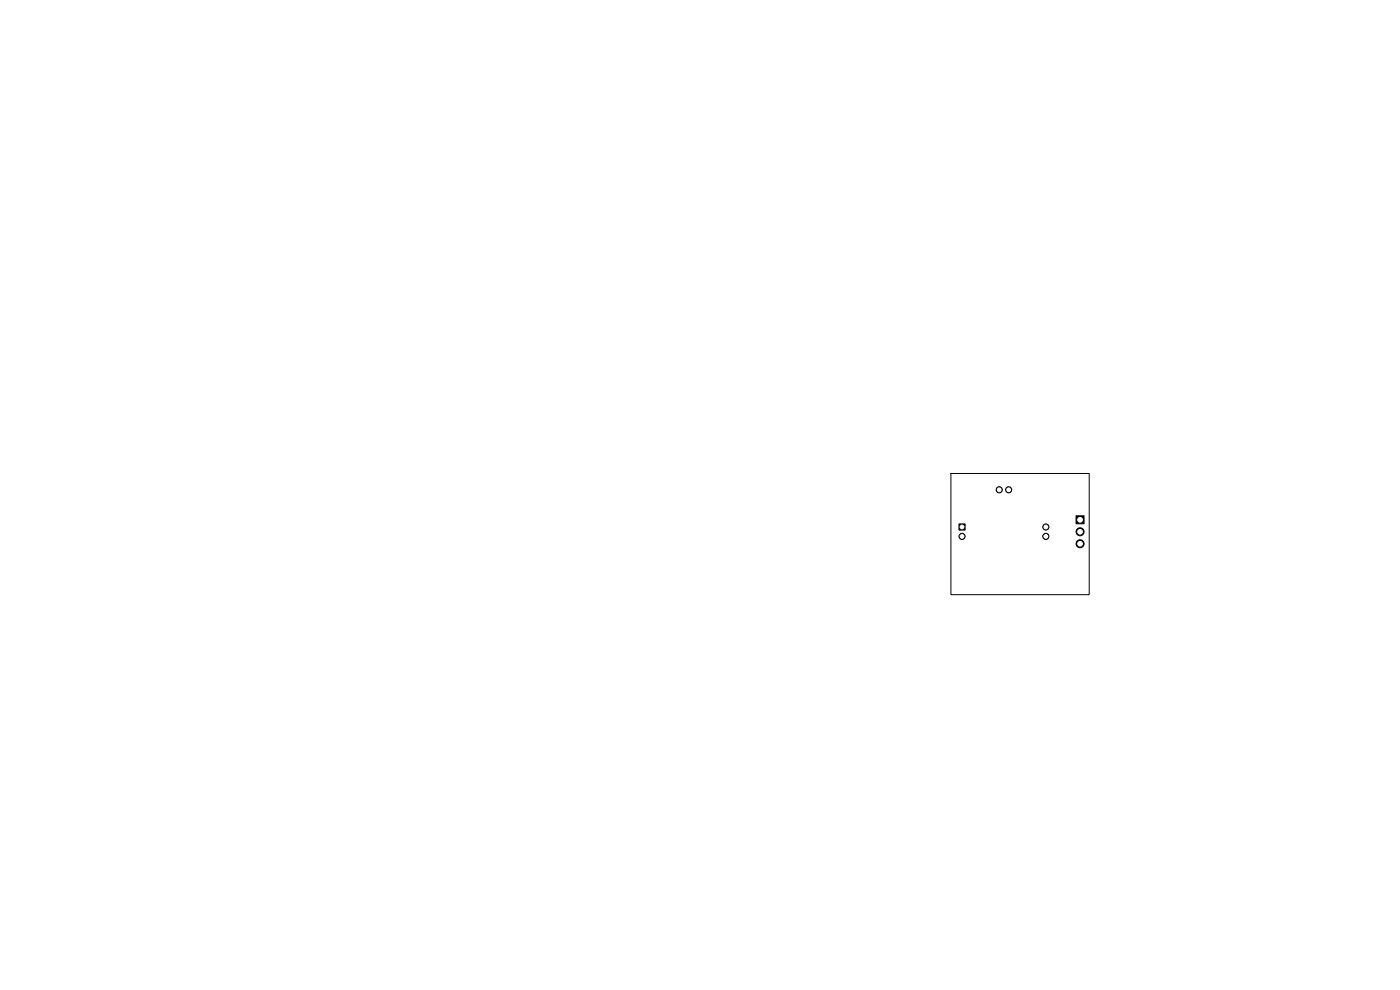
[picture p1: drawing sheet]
<svg xmlns="http://www.w3.org/2000/svg" width="297mm" height="210mm" viewBox="0 0 297 210" stroke-linecap="round" stroke-linejoin="round" font-family="sans-serif">
<g fill="#000" stroke="#000" stroke-width=".21">
<path d="M203.4 111.1h1.3v1.3h-1.3zM228.3 109.4h1.7v1.7h-1.7z"/>
<circle cx="204.1" cy="113.8" r=".65"/>
<circle cx="212" cy="103.9" r=".65"/>
<circle cx="214" cy="103.9" r=".65"/>
<circle cx="221.9" cy="111.8" r=".65"/>
<circle cx="221.9" cy="113.8" r=".65"/>
<circle cx="229.1" cy="112.8" r=".85"/>
<circle cx="229.1" cy="115.3" r=".85"/>
</g>
<g fill="#fff" stroke="#fff" stroke-width=".21">
<circle cx="229.1" cy="110.3" r=".5"/>
<circle cx="229.1" cy="112.8" r=".5"/>
<circle cx="229.1" cy="115.3" r=".5"/>
<circle cx="204.1" cy="111.8" r=".4"/>
<circle cx="212" cy="103.9" r=".4"/>
<circle cx="214" cy="103.9" r=".4"/>
<circle cx="221.9" cy="111.8" r=".4"/>
<circle cx="221.9" cy="113.8" r=".4"/>
<circle cx="204.1" cy="113.8" r=".4"/>
</g>
<path d="M201.7 100.4h29.4v25.8h-29.4z" fill="none" stroke="#000" stroke-width=".21"/>
</svg>
